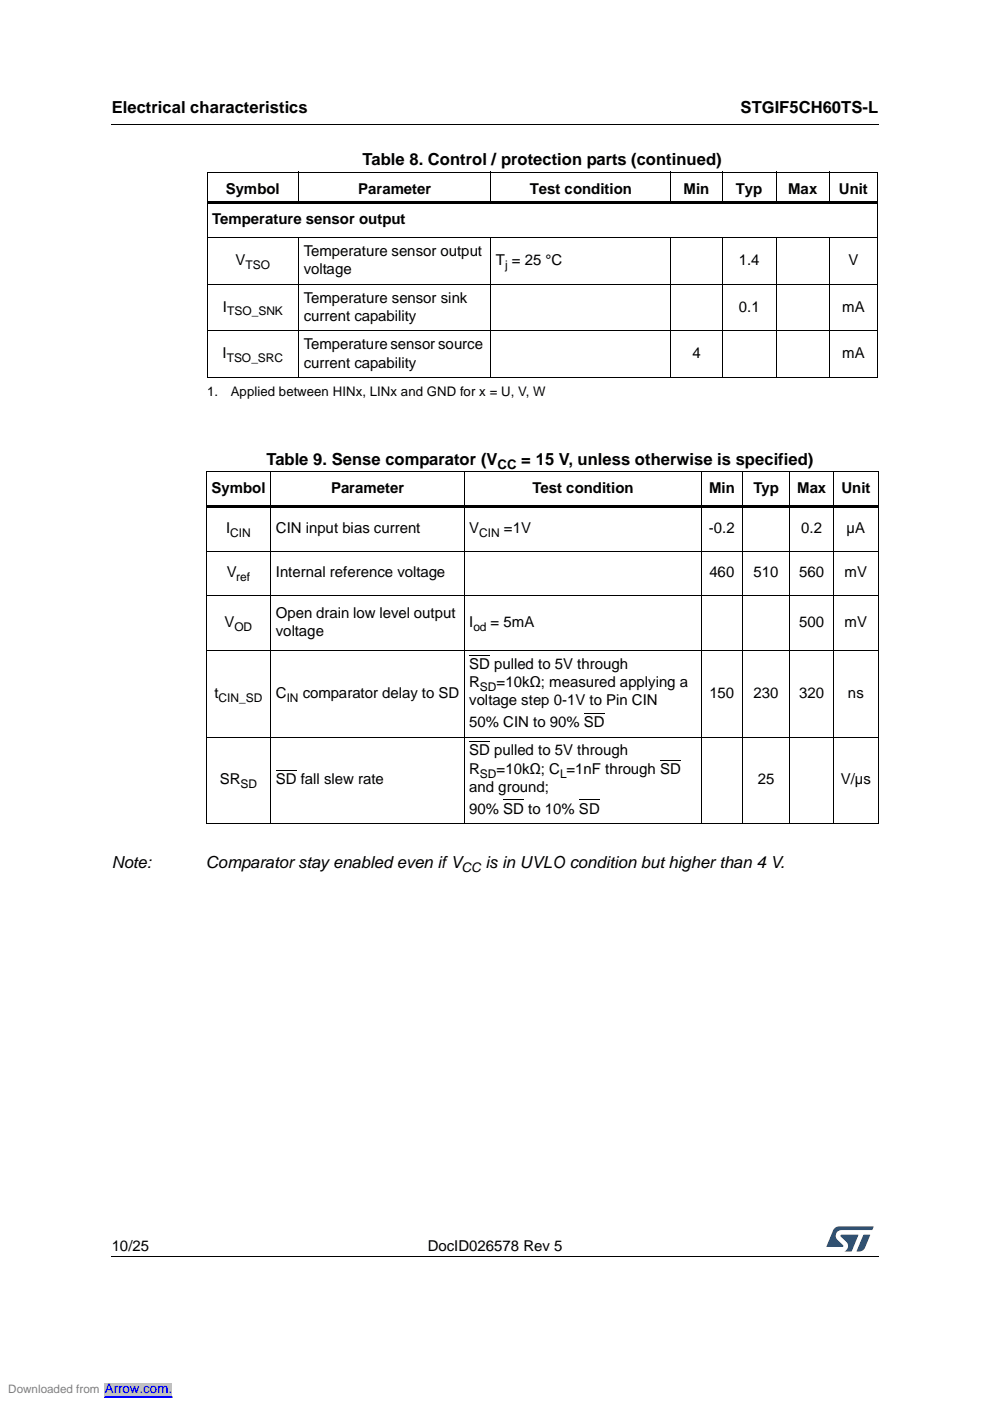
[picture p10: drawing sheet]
<svg xmlns="http://www.w3.org/2000/svg" width="210mm" height="297mm" viewBox="0 0 210 297" stroke-linecap="round" stroke-linejoin="round" font-family="sans-serif">
<defs><g id="words">
<g font-size="3.5">
<text x="23.7" y="23.9">Electrical characteristics</text>
<text x="157" y="23.9">STGIF5CH60TS-L</text>
<text x="76.9" y="35">Table 8. Control / protection parts (continued)</text>
<text x="56.5" y="98.5">Table 9. Sense comparator (V</text>
<text x="110.5" y="98.5">= 15 V, unless otherwise is specified)</text>
<text x="23.7" y="184">Note:</text>
<text x="43.7" y="184">Comparator stay enabled even if V</text>
<text x="103" y="184">is in UVLO condition but higher than 4 V.</text>
</g>
<g font-size="3.2">
<text x="47.9" y="41.2">Symbol</text>
<text x="75.9" y="41.2">Parameter</text>
<text x="112.3" y="41.2">Test condition</text>
<text x="144.9" y="41.2">Min</text>
<text x="156" y="41.2">Typ</text>
<text x="167.1" y="41.2">Max</text>
<text x="177.9" y="41.2">Unit</text>
<text x="45" y="47.6">Temperature sensor output</text>
<text x="50" y="56.2">V</text>
<text x="64.4" y="54.3">Temperature sensor output</text>
<text x="64.4" y="58.2">voltage</text>
<text x="105.2" y="56.2">T = 25 °C</text>
<text x="156.6" y="56.2">1.4</text>
<text x="179.9" y="56.2">V</text>
<text x="64.4" y="64.2">Temperature sensor sink</text>
<text x="47.2" y="66.1">I</text>
<text x="64.4" y="68">current capability</text>
<text x="156.6" y="66.1">0.1</text>
<text x="178.6" y="66.1">mA</text>
<text x="47.2" y="76">I</text>
<text x="64.4" y="74">Temperature sensor source</text>
<text x="64.4" y="77.9">current capability</text>
<text x="146.8" y="76">4</text>
<text x="178.6" y="76">mA</text>
<text x="44.8" y="104.6">Symbol</text>
<text x="70.2" y="104.6">Parameter</text>
<text x="112.9" y="104.6">Test condition</text>
<text x="150.4" y="104.6">Min</text>
<text x="159.8" y="104.6">Typ</text>
<text x="169" y="104.6">Max</text>
<text x="178.4" y="104.6">Unit</text>
<text x="47.9" y="113">I</text>
<text x="58.5" y="113">CIN input bias current</text>
<text x="99.5" y="113">V</text>
<text x="106.8" y="113">=1V</text>
<text x="150.3" y="113">-0.2</text>
<text x="169.9" y="113">0.2</text>
<text x="179.5" y="113">µA</text>
<text x="48.1" y="122.4">V</text>
<text x="58.5" y="122.4">Internal reference voltage</text>
<text x="150.4" y="122.4">460</text>
<text x="159.8" y="122.4">510</text>
<text x="169.5" y="122.4">560</text>
<text x="179.1" y="122.4">mV</text>
<text x="58.5" y="131">Open drain low level output</text>
<text x="47.6" y="132.9">V</text>
<text x="58.5" y="134.9">voltage</text>
<text x="99.5" y="132.9">I</text>
<text x="104" y="132.9">= 5mA</text>
<text x="169.5" y="132.9">500</text>
<text x="179.1" y="132.9">mV</text>
<text x="99.5" y="141.8">SD pulled to 5V through</text>
<text x="45.5" y="148">t</text>
<text x="58.5" y="148">C</text>
<text x="64.2" y="148">comparator delay to SD</text>
<text x="99.5" y="145.7">R</text>
<text x="99.5" y="149.6">voltage step 0-1V to Pin CIN</text>
<text x="105.3" y="145.7">=10kΩ; measured applying a</text>
<text x="150.4" y="148">150</text>
<text x="159.8" y="148">230</text>
<text x="169.5" y="148">320</text>
<text x="179.8" y="148">ns</text>
<text x="99.5" y="154.2">50% CIN to 90% SD</text>
<text x="99.5" y="160.1">SD pulled to 5V through</text>
<text x="46.6" y="166.3">SR</text>
<text x="58.5" y="166.3">SD fall slew rate</text>
<text x="99.5" y="164">R</text>
<text x="99.5" y="167.9">and ground;</text>
<text x="105.3" y="164">=10kΩ; C =1nF through SD</text>
<text x="160.7" y="166.3">25</text>
<text x="178.3" y="166.3">V/µs</text>
<text x="99.5" y="172.5">90% SD to 10% SD</text>
<text x="23.7" y="265.1">10/25</text>
<text x="90.7" y="265.1">DocID026578 Rev 5</text>
</g>
<g font-size="2.8">
<text x="43.9" y="83.9">1.</text>
<text x="48.9" y="83.9">Applied between HINx, LINx and GND for x = U, V, W</text>
<text x="105.5" y="99.4">CC</text>
<text x="97.9" y="184.9">CC</text>
</g>
<text font-size="2.8" fill="#00f" x="22.2" y="295.3">Arrow.com.</text>
<g font-size="2.5">
<text x="52.1" y="57">TSO</text>
<text x="107.1" y="57">j</text>
<text x="48.1" y="66.9">TSO_SNK</text>
<text x="48.1" y="76.8">TSO_SRC</text>
<text x="48.8" y="113.8">CIN</text>
<text x="101.6" y="113.8">CIN</text>
<text x="50.1" y="123.2">ref</text>
<text x="49.7" y="133.7">OD</text>
<text x="100.4" y="133.7">od</text>
<text x="46.4" y="148.8">CIN_SD</text>
<text x="60.8" y="148.8">IN</text>
<text x="101.8" y="146.5">SD</text>
<text x="51" y="167.1">SD</text>
<text x="101.8" y="164.8">SD</text>
<text x="118.7" y="164.8">L</text>
</g>
<text font-size="2.5" fill="#808080" x="1.8" y="295.3">Downloaded from</text>
</g></defs>
<path d="M23.6 26.2l.1 .2zM23.6 266.3l.1 .1z" fill="#000"/>
<path d="M23.7 26.3h162.6M23.7 266.4h162.6" fill="none" stroke="#000" stroke-width=".21"/>
<path d="M175.2 260h10v5.3h-10z" fill="#fff"/>
<g fill="#19518a">
<path d="M176.9 260.5l1-.5 7.3 .1-.3 .7h-6.4a1.31 1.31 0 0 0-1.3 1.1 1.31 1.31 0 0 0 .8 1.4l.7 .7 .1 .3-3.6 .1z"/>
<path d="M183.1 261.8h1.4l-.6 1.6a2.16 2.16 0 0 1-1.3 1.9l-1-.1z"/>
<path d="M178.3 261.8l3.7 .1-1.4 3.3-1.5 .1a1.43 1.43 0 0 0 .6-1.7l-1.4-1.4z"/>
</g>
<g fill="none" stroke="#000" stroke-width=".21">
<path d="M43.9 36.5h142.2M43.9 36.6v43.4M63.3 36.4v6.9M104.1 36.4v6.9M142.2 36.4v6.9M153.1 36.4v6.9M164.5 36.4v6.9M175.9 36.4v6.9M186 36.6v43.4M43.9 50.4h142.2M63.3 50.3v29.8M104.1 50.3v29.8"/>
<path d="M142.2 50.3v29.8M153.1 50.3v29.8M164.5 50.3v29.8M175.9 50.3v29.8M43.9 60.3h142.2M43.9 70.1h142.2M43.9 80.1h142.2M57.4 99.9v74.8M98.4 99.9v74.8M148.8 99.9v74.8M157.4 99.9v74.8M167.5 99.9v74.8"/>
<path d="M176.7 99.9v74.8M43.6 100h142.7M43.6 116.8h142.7M43.7 100.1v74.4M186.2 100.1v74.4M43.6 126.2h142.7M43.6 137.9h142.7M99.5 138.9h4.4M43.6 156.3h142.7M99.5 157.2h4.4M123.8 151.2h4.4M43.6 174.6h142.7"/>
<path d="M58.5 163.4h4.4M106.7 169.6h4.4M122.8 169.6h4.4M140 161.1h4.4"/>
</g>
<path d="M43.9 42.8h142.2v.5h-142.2zM43.6 107.2h142.7v.5h-142.7z" fill="#000"/>
<path d="M0 294.6h70.6" fill="none" stroke="#fff" stroke-width="2.5" stroke-linecap="butt"/>
<path d="M22.2 293.3h14.3v2.6h-14.3z" fill="#c0c0c0"/>
<path d="M22.2 296.2h14.3" fill="none" stroke="#00f" stroke-width=".21"/>
<path d="M0 294.6h70.6" fill="none" stroke="#fff" stroke-width="2.5" stroke-linecap="butt"/>
<path d="M22.2 293.3h14.3v2.6h-14.3z" fill="#c0c0c0"/>
<path d="M22.2 296.2h14.3" fill="none" stroke="#00f" stroke-width=".21"/>
<path d="M0 294.6h70.6" fill="none" stroke="#fff" stroke-width="2.5" stroke-linecap="butt"/>
<path d="M22.2 293.3h14.3v2.6h-14.3z" fill="#c0c0c0"/>
<path d="M22.2 296.2h14.3" fill="none" stroke="#00f" stroke-width=".21"/>
<path d="M0 294.6h70.6" fill="none" stroke="#fff" stroke-width="2.5" stroke-linecap="butt"/>
<path d="M22.2 293.3h14.3v2.6h-14.3z" fill="#c0c0c0"/>
<path d="M22.2 296.2h14.3" fill="none" stroke="#00f" stroke-width=".21"/>
<path d="M0 294.6h70.6" fill="none" stroke="#fff" stroke-width="2.5" stroke-linecap="butt"/>
<path d="M22.2 293.3h14.3v2.6h-14.3z" fill="#c0c0c0"/>
<path d="M22.2 296.2h14.3" fill="none" stroke="#00f" stroke-width=".21"/>
<path d="M0 294.6h70.6" fill="none" stroke="#fff" stroke-width="2.5" stroke-linecap="butt"/>
<path d="M22.2 293.3h14.3v2.6h-14.3z" fill="#c0c0c0"/>
<path d="M22.2 296.2h14.3" fill="none" stroke="#00f" stroke-width=".21"/>
<path d="M0 294.6h70.6" fill="none" stroke="#fff" stroke-width="2.5" stroke-linecap="butt"/>
<path d="M22.2 293.3h14.3v2.6h-14.3z" fill="#c0c0c0"/>
<path d="M22.2 296.2h14.3" fill="none" stroke="#00f" stroke-width=".21"/>
<path d="M0 294.6h70.6" fill="none" stroke="#fff" stroke-width="2.5" stroke-linecap="butt"/>
<path d="M22.2 293.3h14.3v2.6h-14.3z" fill="#c0c0c0"/>
<path d="M22.2 296.2h14.3" fill="none" stroke="#00f" stroke-width=".21"/>
<path d="M0 294.6h70.6" fill="none" stroke="#fff" stroke-width="2.5" stroke-linecap="butt"/>
<path d="M22.2 293.3h14.3v2.6h-14.3z" fill="#c0c0c0"/>
<path d="M22.2 296.2h14.3" fill="none" stroke="#00f" stroke-width=".21"/>
<path d="M0 294.6h70.6" fill="none" stroke="#fff" stroke-width="2.5" stroke-linecap="butt"/>
<path d="M22.2 293.3h14.3v2.6h-14.3z" fill="#c0c0c0"/>
<path d="M22.2 296.2h14.3" fill="none" stroke="#00f" stroke-width=".21"/>
<use href="#words"/>
</svg>
